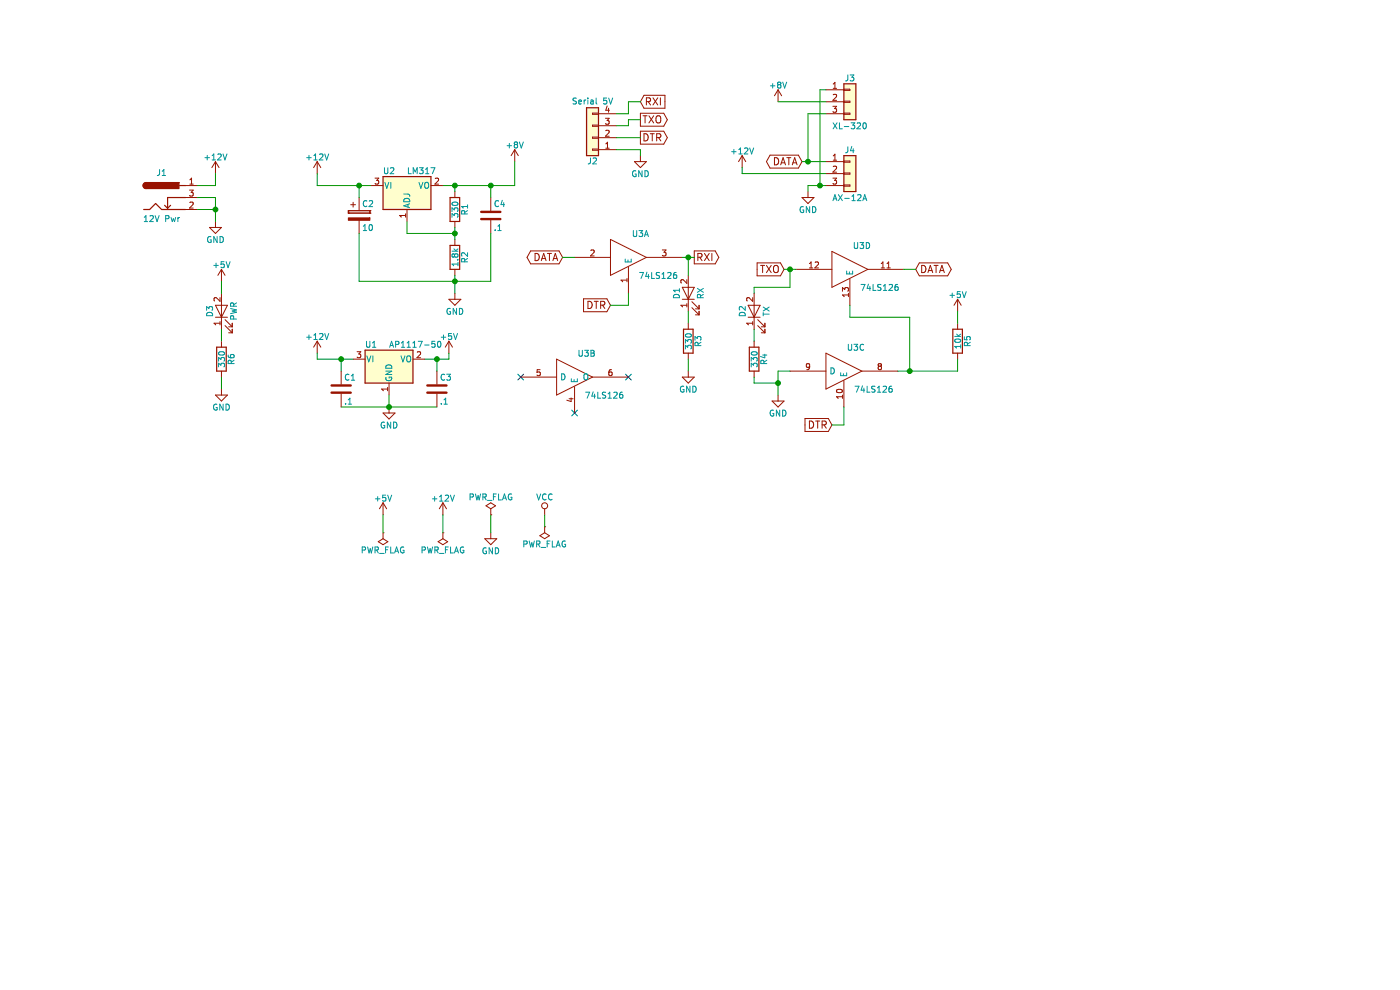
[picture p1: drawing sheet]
<svg xmlns="http://www.w3.org/2000/svg" width="297mm" height="210mm" viewBox="0 0 297 210" stroke-linecap="round" stroke-linejoin="round" font-family="sans-serif">
<g fill="none" stroke="#981200" stroke-width=".21">
<path d="M165.1 19l-.8 1.3M165.1 19v2.6M165.1 19l.7 1.3M175.2 19h3.8M176.8 17.8l.3-.3v1.2M176.8 18.7h.7M179 18.9h1.3v.3h-1.3zM39.4 39.4h2.5M40.3 39.1h.7M40.3 38.1l.3-.3v1.3M45.7 34.3v2.5M45.7 34.3l-.8 1.3"/>
<path d="M45.7 34.3l.8 1.3M67.3 34.3v2.5M67.3 34.3l-.8 1.3M67.3 34.3l.8 1.3M78.7 39.4h2.6M79.6 37.8h.7l-.4 .5 .4 .1v.5l-.2 .2-.5-.2M91.4 39.4h2.6M92.3 37.9l.5-.1 .2 .3-.7 1h.7M109.2 31.7l-.8 1.3M109.2 31.7v2.6M109.2 31.7l.8 1.3M125.7 24h1.3v.3h-1.3z"/>
<path d="M125.7 26.5h1.3v.3h-1.3zM125.7 29.1h1.3v.2h-1.3zM125.7 31.6h1.3v.3h-1.3zM127 31.7h3.8M127 29.2h3.8M127 26.7h3.8M127 24.1h3.8M128.4 25.1h.8l-.4 .5 .4 .1v.5l-.2 .2-.6-.2M128.5 31.4h.7M128.5 30.5l.4-.3v1.2M128.5 27.7l.5-.1 .2 .4-.8 .9h.8M128.8 22.5l-.3 .9h.8"/>
<path d="M129.1 23v.8M134.6 34.3h2.5l-1.2 1.3zM135.9 24h4.9l.8 1.4-.8 1.4h-4.9zM135.9 27.8h4.9l.8 1.4-.8 1.4h-4.9zM135.9 33v1.3M136.4 24.6h.9M136.6 20.2h4.5v2.8h-4.5l-.7-1.4zM136.6 28.4a.77 .77 0 0 1 .9 .7 .77 .77 0 0 1-.9 .8zM136.8 24.6v1.5M137.1 21.6l.8-.1 .1-.2-.1-.4-.2-.2h-.6v1.6M137.5 21.6l.5 .7M137.7 24.6l1 1.5"/>
<path d="M137.9 28.4h.9M138.4 28.4v1.5M138.5 20.7l1 1.6M138.7 24.6l-1 1.5M139.3 29.2l.7-.1 .2-.2-.1-.4-.2-.1h-.6v1.5M139.4 24.6a.5 .5 0 0 1 .5 0 .5 .5 0 0 1 .3 .5l-.1 .8-.3 .2a.53 .53 0 0 1-.6-.5v-.5zM139.5 20.7l-1 1.6M139.7 29.2l.5 .7M140.1 20.7v1.6M157.4 33l-.7 1.3M157.4 33v2.6M157.4 33l.8 1.3"/>
<path d="M163.4 32.9h6l.7 1.4-.7 1.4h-6l-.8-1.4zM164.3 33.4a.77 .77 0 0 1 .9 .8 .77 .77 0 0 1-.9 .8zM165.6 35l.5-1.6 .5 1.6M165.7 34.5h.8M166.9 33.4h.9M167.3 33.4v1.6M168.1 35l.5-1.6 .5 1.6M168.2 34.5h.7M175.2 24.1h3.8M175.2 39.4h3.8M175.2 34.3h3.8M175.2 36.8h3.8"/>
<path d="M175.2 21.6h3.8M176.7 22.6h.8l-.5 .4 .4 .1v.6l-.2 .1-.5-.1M176.7 37.8h.8l-.5 .5 .4 .1v.5l-.2 .2-.5-.2M176.8 20.1l.4-.1 .3 .4-.8 .9h.8M176.8 35.3l.4-.1 .3 .4-.8 .9h.8M176.8 34h.7M176.8 33.1l.3-.4v1.3M179 21.5h1.3v.2h-1.3zM179 24h1.3v.3h-1.3zM179 34.2h1.3v.2h-1.3zM179 36.7h1.3v.2h-1.3zM179 39.2h1.3v.3h-1.3z"/>
<path d="M39.4 44.4h2.5M39.4 41.9h2.5M40.2 40.3h.8l-.4 .5 .3 .1v.6l-.1 .1-.6-.1M40.3 43l.5-.1 .2 .3-.8 .9h.8M44.4 48.2h2.6l-1.3 1.3zM45.7 47v1.2M47 57.1v2.6M47 57.1l-.8 1.3M47 57.1l.7 1.3M73.9 44.7h.1M73.9 45.2h.1M73.9 44.7v.5"/>
<path d="M73.9 45.2h4.6M73.9 44.7h4.6M74.4 43.4h1M74.9 42.9v1M76.2 41.9v2.8M76.2 46.7v2.8M78.5 45.2h.1M78.5 44.7h.1M78.5 44.7v.5M86 45.4v.7M86 45.7h-1.2l.3 .4M86.3 44.4v2.6"/>
<path d="M96.5 40.6v1.3M96.5 47v1.2M96.5 50.8v1.3M96.5 57.1v1.3M104.1 41.9v2.8M104.1 46.7v2.8M112.6 53.2h6l.8 1.4-.8 1.4h-6l-.8-1.4zM113.5 53.8a.77 .77 0 0 1 .9 .7 .77 .77 0 0 1-.9 .8zM114.8 55.3l.5-1.5 .5 1.5M115 54.9h.7M116.1 53.8h.9M116.6 53.8v1.5"/>
<path d="M117.3 55.3l.5-1.5 .5 1.5M117.4 54.9h.8M121.9 54.6h7.6M125.3 53.1l.5-.1 .3 .4-.8 .9h.8M129.5 50.8l7.6 3.8-7.6 3.8zM133 59.1v.7M133 59.4h-1.3l.4 .4M133.3 56.6v5.6M137.1 54.6h7.6M140.5 53h.8l-.4 .5 .3 .1v.6l-.1 .1-.6-.1M145.7 59.3v.8l-.9-.8-.4 .2 .1 .5M146 58.4v7.6"/>
<path d="M147.3 53.2h4.4l.8 1.4-.8 1.4h-4.4zM148 54.6l.8-.1 .1-.2v-.4l-.3-.1h-.6v1.5M148.4 54.6l.5 .7M149.4 53.8l1.1 1.5M150.5 53.8l-1.1 1.5M151 53.8v1.5M160.6 55.8h5l.7 1.3-.7 1.4h-5zM161.4 56.3h.8M161.8 56.3v1.5M162.6 56.3l1 1.5M163.6 56.3l-1 1.5M164.2 56.5a.5 .5 0 0 1 .6-.2 .5 .5 0 0 1 .3 .5v.8l-.3 .2a.53 .53 0 0 1-.7-.5z"/>
<path d="M168.9 57.1h7.6M170.1 41.9h2.6l-1.3 1.3zM171.4 40.6v1.3M171.7 56.8h.7M171.7 55.9l.4-.3v1.2M172.9 55.7l.5-.1 .2 .3-.7 .9h.7M176.5 53.3l7.6 3.8-7.6 3.8zM180.3 59.2v5.6M184.1 57.1h7.6M186.9 56.8h.8M186.9 55.9l.4-.3v1.2M188.2 56.8h.7"/>
<path d="M188.2 55.9l.3-.3v1.2M195 55.8h6l.8 1.3-.8 1.4h-6l-.7-1.4zM195.5 56.3a.77 .77 0 0 1 .9 .8 .77 .77 0 0 1-.9 .7zM196.9 57.8l.5-1.5 .5 1.5M197 57.4h.7M198.1 56.3h.9M198.6 56.3v1.5M199.3 57.8l.5-1.5 .5 1.5M199.4 57.4h.8M45.7 64.8h2.5l-1.2 2.5zM45.7 67.3h2.5M46.7 68.6h-1.3l.4 .3"/>
<path d="M46.7 63.1v.8l-.9-.8-.4 .3 .1 .4M46.7 68.2v.7M47 62.2v7.6M47 72.4v1.2M47 78.7v1.3M47.7 69.1l1.6 1.5M47.7 67.8l1.6 1.5M48.5 70.6h.8M48.5 69.3h.8M49.3 68.6v.7M49.3 69.8v.8M67.3 72.4l-.8 1.2"/>
<path d="M67.3 72.4v2.5M67.3 72.4l.8 1.2M72.4 78.7v2.8M74.9 76.2h2.6M75.8 74.6h.7l-.4 .5 .4 .1v.6l-.2 .1-.5-.1M87.6 76.2h2.5M88.5 74.7l.5-.1 .2 .4-.8 .9h.8M92.7 78.7v2.8M95.2 63.5h2.6l-1.3 1.3zM95.2 72.4l-.7 1.2M95.2 72.4v2.5M95.2 72.4l.8 1.2"/>
<path d="M96.5 62.2v1.3M110.5 80h7.6M114.6 78.4h-.6l-.1 .6h.7v.6l-.2 .1-.5-.1M118.1 76.2l7.6 3.8-7.6 3.8zM123.8 63.4h4.9l.8 1.4-.8 1.3h-4.9zM124.7 63.9a.77 .77 0 0 1 .9 .8 .77 .77 0 0 1-.9 .7zM125.7 80h7.6M126.1 63.9h.8M126.5 63.9v1.5M127.4 64.7h.8l.1-.3-.1-.3-.2-.2h-.6v1.5M127.8 64.7l.5 .7M129.7 78.4l-.3 .1-.2 .2v.7l.2 .3 .4-.1-.1-.6-.3-.1-.2 .2"/>
<path d="M144.7 80h2.6l-1.3 1.3zM144.7 63.5h2.6M144.7 60.9h2.6l-1.3 2.6zM145.7 64.4v.7M145.7 64.8h-1.3l.4 .3M146 68.6v1.2M146 74.9v1.3M146 78.7v1.3M146.8 65.3l1.5 1.5M146.8 64l1.5 1.5M147.5 66.8h.8M147.5 65.5h.8"/>
<path d="M148.3 64.8v.7M148.3 66v.8M158.7 64.8h2.6l-1.3 2.5zM158.7 67.3h2.6M159.7 63.1v.8l-.9-.8-.4 .3 .1 .4M159.7 68.2v.7M159.7 68.6h-1.3l.4 .3M160 62.2v7.6M160 72.4v1.2M160 78.7v1.3M160.7 69.1l1.6 1.5M160.7 67.8l1.6 1.5"/>
<path d="M161.5 70.6h.8M161.5 69.3h.8M162.3 68.6v.7M162.3 69.8v.8M167.6 78.7h7.6M171.8 77.7l-.3 .2h-.3l-.1-.7 .4-.1 .3 .3-.1 .7-.3 .3h-.2M175.2 74.9l7.6 3.8-7.6 3.8zM178.7 61.8v-.8l.5 .4 .1-.4h.6l.1 .2-.1 .6M180 62.2v.7M180 62.6h-1.3l.4 .3M182.8 78.7h7.7M186.5 77.7l-.2 .2v.4l.2 .1h.3l.2-.2-.1-.4-.1-.1"/>
<path d="M186.5 77.7l-.2-.2 .2-.4 .4 .1 .1 .3-.2 .2M186.5 77.7h.3M203.1 63.5v2.5M203.1 68.6v1.2M203.1 74.9v1.3M203.1 63.5l-.7 1.3M203.1 63.5l.8 1.3M45.7 83.8h2.5l-1.2 1.3zM47 82.5v1.3M72.4 83.5v2.8M81.3 87.6h2.5l-1.3 1.3zM82.2 82.2v.7"/>
<path d="M82.2 82.5h-1.2l.3 .4M82.5 81.3v2.5M82.5 86.3v1.3M92.7 83.5v2.8M120.7 84.6h.9M121.2 84.4v.8l-1-.3M121.9 82v5.6M163.8 85.1h2.5l-1.2 1.2zM165.1 83.8v1.3M170.8 88.8h4.9l.8 1.3-.8 1.4h-4.9zM171.7 89.3a.77 .77 0 0 1 .9 .8 .77 .77 0 0 1-.9 .7zM173 89.3h.9"/>
<path d="M173.5 89.3v1.5M174.4 90.1l.7-.1 .2-.2-.1-.3-.2-.2h-.6v1.5M174.8 90.1l.5 .7M177.5 82.8a.76 .76 0 0 1 1.2 .2 .74 .74 0 0 1-1.2-.1zM178.7 83.8v.7M178.7 84.2h-1.2l.3 .3M179 80.8v5.5M80.2 114.9l1.1-.6 1 .6-1 .6zM81.3 113h.1M81.3 106.7v2.5M81.3 113v1.3M81.3 106.7l-.8 1.2"/>
<path d="M81.3 106.7l.7 1.2M92.9 114.9l1.1-.6 1 .6-1 .6zM94 113h.1M94 106.7v2.5M94 113v1.3M94 106.7l-.8 1.2M94 106.7l.7 1.2M102.8 114.3h2.6l-1.3 1.2zM103.1 107.3l1-.6 1 .6-1 .6zM104.1 109.2h.1M104.1 107.9v1.3M104.1 113v1.3"/>
<path d="M114.5 113.6l1-.6 1.1 .6-1.1 .7zM115.5 111.7h.1M115.5 107.9v1.3M115.5 111.7v1.3"/>
<circle cx="115.5" cy="107.3" r=".63"/>
</g>
<g fill="none" stroke="#009596" stroke-width=".21">
<path d="M163.4 18.2h1M163.9 17.7v1M165.2 18l-.2-.3 .2-.3 .4 .1 .1 .2-.3 .3M165.2 18l-.2 .2v.4l.2 .1h.2l.3-.3-.1-.3-.2-.1M165.2 18h.2M166 17.4l.5 1.3 .4-1.3M179.9 15.9l-.1 1.1-.4 .2M180.3 15.9h.8l-.4 .5 .4 .1v.5l-.2 .2-.6-.2M33.9 36l-.1 1-.4 .2M34.4 36.3l.4-.3v1.2M34.4 37.2h.7M43.5 33.4h.9"/>
<path d="M44 33v.9M45 33l.4-.3v1.2M45 33.9h.7M46.2 32.8l.5-.1 .2 .3-.8 .9h.8M47.3 32.7l.4 1.2 .4-1.2M65.1 33.4h.9M65.5 33v.9M66.6 33.9h.7M66.6 33l.3-.3v1.2M67.8 32.8l.5-.1 .2 .3-.8 .9h.8M68.9 32.7l.4 1.2 .4-1.2M81.6 35.6v1l.2 .2h.2l.3-.2v-1"/>
<path d="M81.6 38.7l.4 1.2 .5-1.2M82.8 35.7l.5-.1 .2 .3-.7 .9h.7M82.9 38.7v1.2M86.6 35.6v1.2h.7M87.7 36.8v-1.2l.4 .9 .4-.9v1.2M88.9 38.7l.4 1.2 .4-1.2M89 35.6h.8l-.5 .5 .4 .1v.5l-.2 .1-.5-.1M90.1 38.9l.3-.2h.4l.1 .8a.42 .42 0 0 1-.2 .4 .42 .42 0 0 1-.4 0l-.2-.4zM90.3 36.8h.7M90.3 35.9l.3-.3v1.2M91.4 35.6h.9l-.6 1.2M107.6 30.9h.9"/>
<path d="M108.1 30.4v1M109.3 30.7l-.2-.3 .2-.3 .5 .1v.2l-.2 .3M109.3 30.7l-.2 .2v.4l.2 .1h.3l.2-.3v-.3l-.2-.1M109.3 30.7h.3M110.2 30.1l.4 1.3 .4-1.3M122.3 20.9h-.6l-.1 .4a.54 .54 0 0 1 .6 .6l-.2 .2-.4-.1M122.8 21.6l.6-.1-.1-.2-.3-.1-.2 .2v.6h.5M123.9 21.2v.9M124.3 21.2l-.4 .3M124.7 20.8v.1M124.7 21.2v.9M125.3 33.5l-.1 1.1-.4 .2"/>
<path d="M125.3 21.3h.5l.1 .8M125.8 33.6l.5-.1 .2 .4-.7 .9h.7M125.9 21.5l-.6 .3 .1 .3 .5-.1M126.5 20.8v1.1l.1 .2M128.7 20.8h-.6l-.1 .6h.7v.5l-.2 .2-.5-.2M129.1 20.8l.4 1.3 .5-1.3M134.9 36.3a.59 .59 0 0 0-.7 .5 .59 .59 0 0 0 .7 .6v-.5h-.2M136.2 36.2v1.3l-.7-1.3v1.3M136.8 36.2a.64 .64 0 0 1 .7 .6 .64 .64 0 0 1-.7 .7zM155.2 32.2h1M155.7 31.7v1M156.7 32.7h.7"/>
<path d="M156.7 31.7l.4-.3v1.3M157.9 31.5l.5-.1 .3 .3-.8 1h.8M159 31.4l.4 1.3 .5-1.3M176.7 26.1l.9 1.2M177.6 26.1l-.9 1.2M178.1 26.1v1.2h.6M179.1 26.8h1M179.9 31.1l-.1 1.1-.4 .2M180.5 26.1h.8l-.4 .4 .4 .1v.6l-.2 .1-.6-.1M180.7 31.1l-.3 .9h.8M181 31.5v.9M181.8 26.2l.5-.1 .3 .3-.8 .9h.8"/>
<path d="M183.2 26.2l.1-.1a.67 .67 0 0 1 .5 .6 .67 .67 0 0 1-.5 .6l-.2-.5zM30.6 47h.7M30.6 46.1l.4-.4v1.3M31.8 45.8l.5-.1 .2 .4-.8 .9h.8M32.9 45.7l.4 1.3 .4-1.3M35.1 46.4l.7-.1v-.5l-.7-.1v1.3M36.3 46.1l.2 .9 .3-.6 .2 .6 .3-.9M37.7 46.1v.9M38.1 46.1l-.4 .3M44.7 50.2a.59 .59 0 0 0-.7 .6 .59 .59 0 0 0 .7 .6l.1-.5h-.2M45.4 56.3h.9M45.8 55.8v1"/>
<path d="M46.1 50.2v1.2l-.7-1.2v1.2M46.7 50.2a.64 .64 0 0 1 .7 .6 .64 .64 0 0 1-.7 .6zM47.5 55.5h-.6v.6h.6v.6l-.1 .1-.5-.1M48 55.5l.4 1.3 .4-1.3M77.1 48.9h.7M77.1 48l.3-.4v1.3M77.8 42.7a.56 .56 0 0 0-.7 .5 .56 .56 0 0 0 .7 .5M78.3 42.7l.5-.1 .3 .3-.8 .9h.8M78.4 47.7l.2-.1a.67 .67 0 0 1 .4 .7 .67 .67 0 0 1-.4 .6l-.3-.5zM85.7 41.2h1l.2 .4M85.7 42.3a.69 .69 0 0 1 .8-.2 .69 .69 0 0 1 .4 .7h-1.2zM86.5 43.3v.6"/>
<path d="M86.9 43.2l-1.2 .5 1.2 .4M95.9 46.1v-.8l.5 .4 .1-.3h.5l.2 .1-.2 .6M95.9 44.9v-.8l.5 .4 .1-.4h.5l.2 .2-.2 .6M95.9 53.3h1.3M95.9 43a.76 .76 0 0 1 1.3 .3 .74 .74 0 0 1-1.3-.1zM96.3 52.8l.5 .5M96.4 54.1l-.2-.3-.3 .3 .1 .4h.2l.2-.2M96.4 54.1l.3-.3 .3 .1 .2 .2v.2l-.3 .2h-.4l-.1-.2M96.4 54.1v.2M97 55.1h.2M97.2 55.7v.7M97.2 56h-1.3l.3 .4"/>
<path d="M97.2 52.8l-.5 .4M98.6 45.4l-.1-.6-.5-.1-.1 .7h1.3M98.6 55.5l-.1-.6h-.5l-.1 .6h1.3M99.2 44.7l-.6 .4M99.2 53.6v.8l-.9-.8-.4 .2 .1 .5M99.2 43.5v.7M99.2 43.8h-1.3l.4 .4M99.2 54.8l-.6 .4M105.1 48.8v.1M105.6 48.9h.7M105.6 48l.4-.4v1.3M105.8 42.7a.56 .56 0 0 0-.8 .5 .56 .56 0 0 0 .8 .5"/>
<path d="M106.6 42.5l-.3 .9h.7M106.9 43v.8M132.6 55v.6h1.3v-.6M133.2 55.1v.5M134.4 48.9v1l.2 .3h.2l.3-.3v-1M135.6 48.9h.7l-.4 .5 .4 .1v.6l-.2 .1-.5-.1M135.7 57.8h.8l-.5 1.3M136.7 50.2l.4-1.3 .5 1.3M136.8 49.8h.6M137.3 57.7l-.3 .9h.7M137.6 58.2v.9M138.2 57.8v1.3h.7"/>
<path d="M139.9 57.8h-.6v.5a.54 .54 0 0 1 .6 .6l-.2 .2-.5-.1M140.4 59.1h.7M140.4 58.2l.4-.4v1.3M141.6 57.9l.5-.1 .3 .4-.8 .9h.8M143.4 57.8h-.3l-.2 .3v.7l.2 .3 .4-.2-.1-.6h-.3l-.2 .2M170.4 43.9a.59 .59 0 0 0-.7 .6 .59 .59 0 0 0 .7 .5l.1-.5h-.2M171.8 43.8v1.3l-.7-1.3v1.3M172.4 43.8a.64 .64 0 0 1 .7 .7 .64 .64 0 0 1-.7 .6zM176.7 42.6l.4-1.3 .5 1.3M176.8 42.2h.6M177.9 41.3l.8 1.3M178.7 41.3l-.8 1.3"/>
<path d="M179.2 42.1h1M179.6 57.5v.6h1.3v-.6M180.2 57.7v.4M180.7 42.6h.7M180.7 41.6l.4-.3v1.3M181.2 51.4v1.1l.3 .2h.2l.2-.2v-1.1M181.9 41.4l.5-.1 .3 .3-.8 1h.8M182.4 51.4h.8l-.4 .5 .4 .1v.6l-.2 .1-.6-.1M183 42.6l.4-1.3 .5 1.3M183.2 42.2h.5M183.8 51.4a.64 .64 0 0 1 .7 .7 .64 .64 0 0 1-.7 .6zM43.8 65.8v-.8l.5 .5 .1-.4h.6l.1 .2-.1 .5"/>
<path d="M43.9 66.5a.69 .69 0 0 1 .8-.2 .69 .69 0 0 1 .4 .7h-1.3zM46.4 77.8v-.8l.5 .5 .1-.4h.5l.1 .2-.1 .5M46.4 76.6v-.8l.5 .5 .1-.4h.5l.1 .2-.1 .5M46.4 74.8a.76 .76 0 0 1 1.2 .2 .74 .74 0 0 1-1.2-.1zM48.4 75.3l.1 .4 .2 .2h.7l.3-.2-.2-.5-.6 .1v.4l.2 .2M48.9 65.4l1.3 .3-.9 .3 .9 .2-1.3 .3M49.1 77.1l-.1-.6h-.5l-.1 .6h1.3M49.6 65l-.1-.7h-.5l-.1 .7h1.3M49.6 67.7l-.1-.6-.5-.1-.1 .7h1.3M49.7 76.4l-.6 .4M50.2 64.2l-.6 .5M65.1 71.5h.9"/>
<path d="M65.5 71.1v.9M66.6 72h.7M66.6 71.1l.3-.4v1.3M67.8 70.8l.5-.1 .2 .4-.8 .9h.8M68.9 70.7l.4 1.3 .4-1.3M74 79.5a.56 .56 0 0 0-.7 .5 .56 .56 0 0 0 .7 .5M74.5 79.7l.4-.3v1.3M77.8 72.4v1l.2 .3h.2l.3-.3v-1M77.8 75.5l.4 1.3 .5-1.3M79 73.7h.7M79 72.8l.4-.4v1.3M79.1 75.5v1.3"/>
<path d="M81.8 78.7h1.3l-1.3 .7h1.3M81.9 77.6a.69 .69 0 0 1 .8-.2 .69 .69 0 0 1 .4 .7h-1.3zM82.7 73.7l.4-1.3 .4 1.3M82.8 73.3h.6M83.9 73.1l.6-.1 .1-.5-.7-.1v1.3M85.1 75.5l.4 1.3 .4-1.3M85.1 73.7h.8M85.1 72.8l.4-.4v1.3M86.3 75.7l.3-.2h.3l.2 .8a.42 .42 0 0 1-.2 .4 .42 .42 0 0 1-.4 0l-.2-.4zM86.4 73.7h.7M86.4 72.8l.3-.4v1.3M87.6 73.7h.7"/>
<path d="M87.6 72.8l.3-.4v1.3M88.7 72.4h.9l-.6 1.3M90.1 73.2h.9M92.3 72.4h-.7v.6h.7v.5l-.2 .2-.5-.2M92.9 72.5l.2-.1a.67 .67 0 0 1 .4 .6 .67 .67 0 0 1-.4 .7l-.3-.5zM93.6 71.5h1M94.1 71.1v.9M94.3 79.5a.56 .56 0 0 0-.7 .5 .56 .56 0 0 0 .7 .5M94.8 79.4h.8l-.5 .5 .4 .1v.5l-.2 .2-.5-.2M95.5 65.5a.59 .59 0 0 0-.7 .5 .59 .59 0 0 0 .7 .6l.1-.5h-.2M95.8 70.7h-.6l-.1 .6h.7v.6l-.2 .1-.5-.1M96.2 70.7l.4 1.3 .5-1.3"/>
<path d="M96.9 65.4v1.3l-.8-1.3v1.3M97.5 65.4a.64 .64 0 0 1 .7 .7 .64 .64 0 0 1-.7 .6zM119.1 79.3a.64 .64 0 0 1 .8 .6 .64 .64 0 0 1-.8 .7zM122.8 74.3v1l.3 .3h.2l.2-.3v-1M123.9 79.5l.3-.2 .3 .1 .2 .7a.42 .42 0 0 1-.2 .4 .42 .42 0 0 1-.5 0l-.1-.4zM124 74.3h.8l-.4 .5 .4 .1v.5l-.2 .2-.6-.2M125.4 74.3h.4l.2 .2-.2 .4 .2 .1 .1 .3-.2 .3h-.5zM125.4 74.9h.4M142.9 62.7a.69 .69 0 0 1 .8-.2 .69 .69 0 0 1 .4 .7h-1.2zM144.1 61.6h-1.2l.3 .3M144.1 61.2v.7M145.4 72.8v-.8l.5 .4 .1-.3h.5l.2 .1-.2 .6"/>
<path d="M145.4 74v-.8l.5 .5 .1-.4h.5l.2 .2-.2 .5M145.5 71a.76 .76 0 0 1 1.2 .2 .74 .74 0 0 1-1.3-.1zM147.4 72.2v-.8l.5 .4 .1-.4h.6l.1 .2-.1 .6M147.9 61.2l1.3 .8M148.1 73.3l-.1-.6h-.5l-.1 .6h1.3M148.6 63.2l-.1-.7h-.5l-.1 .7h1.3M148.7 72.6l-.6 .4M149.2 62.4l-.6 .5M149.2 61.2l-1.3 .8M156.9 66.5a.69 .69 0 0 1 .8-.2 .69 .69 0 0 1 .4 .7h-1.3zM158.1 65v.8l-.9-.8-.4 .3 .1 .4M159.4 77.8v-.8l.5 .5 .1-.4h.5l.1 .2-.1 .5"/>
<path d="M159.4 76.6v-.8l.5 .5 .1-.4h.5l.1 .2-.1 .5M159.4 74.8a.76 .76 0 0 1 1.2 .2 .74 .74 0 0 1-1.2-.1zM161.8 75.3h.9M161.9 66.3v.7M161.9 66.6h1.3M161.9 65.1l1.3 .9M162.1 77.1l-.1-.6h-.5l-.1 .6h1.3M162.2 75.1v.8l-.9-.3M162.7 76.4l-.6 .4M163.2 65.1l-1.3 .9M176.3 78a.64 .64 0 0 1 .7 .7 .64 .64 0 0 1-.7 .6zM178.3 79.1v.6h1.3v-.6"/>
<path d="M178.9 79.3v.4M180 73v1l.2 .3h.2l.3-.3v-1M181.2 73h.7l-.4 .5 .4 .1v.6l-.2 .1-.5-.1M182.7 60.3h.8l-.5 1.3M183.2 73.1a.56 .56 0 0 0-.8 .6 .56 .56 0 0 0 .8 .5M184.2 60.3l-.2 .9h.7M184.5 60.7v.9M185.2 60.3v1.3h.6M186.9 60.4h-.6l-.1 .4a.54 .54 0 0 1 .6 .7l-.1 .1-.5-.1M187.4 61.6h.7M187.4 60.7l.4-.4v1.3M188.6 60.4l.5-.1 .2 .4-.8 .9h.8"/>
<path d="M190.4 60.3l-.3 .1-.2 .2-.1 .8 .3 .2 .4-.1-.1-.6-.3-.1-.3 .2M201.5 62.6h1M202 62.2v.9M202.5 71.4h1.3M202.6 72.1a.76 .76 0 0 1 1.2 .2 .74 .74 0 0 1-1.3-.1zM202.9 70.9l.5 .5M203.7 61.9h-.6l-.1 .5h.7v.6l-.2 .1-.5-.1M203.8 73.5h-1.3l.4 .3M203.8 73.1v.7M203.8 70.9l-.5 .3M204.1 61.9l.4 1.2 .5-1.2M204.6 71.4v.6l.6 .1v-.7h.5l.1 .2-.1 .5"/>
<path d="M205.2 73.3v-.6h-.5l-.1 .6h1.2M205.8 72.6l-.6 .4M46 85.8a.59 .59 0 0 0-.7 .6 .59 .59 0 0 0 .7 .5l.1-.5h-.3M47.3 85.7v1.3l-.7-1.3v1.3M47.9 85.7a.64 .64 0 0 1 .8 .7 .64 .64 0 0 1-.8 .6zM73.3 85.6v.1M73.9 85.7h.7M73.9 84.8l.3-.3v1.2M74.5 80.7h.7M81.6 89.6a.59 .59 0 0 0-.8 .6 .59 .59 0 0 0 .8 .5v-.4h-.2M81.9 80a.59 .59 0 0 0 .6 .8 .59 .59 0 0 0 .5-.8h-.4v.2M82.9 89.5v1.3l-.7-1.3v1.3"/>
<path d="M83.5 89.5a.64 .64 0 0 1 .7 .7 .64 .64 0 0 1-.7 .6zM93.6 85.6v.1M94.2 85.7h.7M94.2 84.8l.3-.3v1.2M121.2 80.3v.7h1.3v-.7M121.8 80.5v.5M124.3 83.2h.8l-.5 1.3M125.8 83.1l-.3 .9h.8M126.1 83.6v.9M126.8 83.2v1.3h.6M128.5 83.2h-.6l-.1 .5a.54 .54 0 0 1 .6 .6l-.1 .2-.5-.1M129 84.5h.7"/>
<path d="M129 83.5l.4-.3v1.3M130.2 83.3l.5-.1 .2 .3-.8 1h.8M132 83.2h-.3l-.2 .3-.1 .7 .3 .3 .4-.2-.1-.6h-.3l-.3 .2M145 82a.59 .59 0 0 0-.7 .5 .59 .59 0 0 0 .7 .6l.1-.5h-.2M146.4 81.9v1.3l-.7-1.3v1.3M147 81.9a.64 .64 0 0 1 .7 .7 .64 .64 0 0 1-.7 .6zM164.1 87.1a.59 .59 0 0 0-.7 .5 .59 .59 0 0 0 .7 .6v-.5h-.2M165.4 87v1.3l-.7-1.3v1.3M166 87a.64 .64 0 0 1 .7 .6 .64 .64 0 0 1-.7 .7zM181.4 81.9h.8l-.5 1.3M183 81.8l-.3 1h.7M183.3 82.3v.9"/>
<path d="M184 81.9v1.3h.6M185.6 82h-.6v.4a.54 .54 0 0 1 .6 .7l-.2 .1-.5-.1M186.1 83.2h.7M186.1 82.3l.4-.4v1.3M187.4 82l.4-.1 .3 .4-.8 .9h.8M189.2 81.9l-.4 .1-.2 .2v.7l.2 .3 .4-.1v-.6l-.4-.1-.2 .2M76.8 116.7l.7-.1v-.5l-.7-.1v1.3M78 116l.3 1.3 .2-.9 .3 .9 .3-1.3M79.6 116.7l.6-.1v-.5l-.6-.1v1.3M79.6 105.8h1M79.9 116.7l.4 .6M80.1 105.3v1"/>
<path d="M80.5 117.4h1M81.8 116.6h.4M81.8 105h-.6v.6h.6v.6l-.2 .1-.4-.1M82.3 105l.4 1.3 .4-1.3M82.4 116h-.6v1.3M82.9 116v1.3h.6M83.7 117.3l.4-1.3 .5 1.3M83.9 116.9h.5M85.7 116.1a.59 .59 0 0 0-.8 .5 .59 .59 0 0 0 .8 .6v-.5h-.2M89.5 116.7l.6-.1 .1-.5-.7-.1v1.3M90.7 116l.3 1.3 .2-.9 .3 .9 .3-1.3M91.7 105.8h1"/>
<path d="M92.2 105.3v1M92.3 116.7l.6-.1v-.5l-.6-.1v1.3M92.6 116.7l.4 .6M93.2 117.4h1M93.2 105.4l.4-.4v1.3M93.2 106.3h.8M94.5 105.1l.4-.1 .3 .4-.8 .9h.8M94.5 116.6h.4M95.1 116h-.6v1.3M95.6 105l.4 1.3 .4-1.3M95.6 116v1.3h.6M96.4 117.3l.4-1.3 .5 1.3"/>
<path d="M96.5 116.9h.6M98.4 116.1a.59 .59 0 0 0-.8 .5 .59 .59 0 0 0 .8 .6v-.5h-.2M99.7 105.4h.6l.1-.5-.7-.1v1.2M100.9 104.8l.3 1.2 .2-.9 .3 .9 .3-1.2M102.4 105.4h.6l.1-.5-.7-.1v1.2M102.7 105.4l.5 .6M103.2 116.3a.59 .59 0 0 0-.8 .5 .59 .59 0 0 0 .8 .6v-.5h-.2M103.4 106.1h1M104.5 116.2v1.3l-.7-1.3v1.3M104.7 105.4h.4M105.1 116.2a.64 .64 0 0 1 .7 .6 .64 .64 0 0 1-.7 .7zM105.3 104.8h-.6v1.2"/>
<path d="M105.8 104.8v1.2h.6M106.6 106l.4-1.2 .4 1.2M106.7 105.7h.6M108.5 104.8a.59 .59 0 0 0-.7 .6 .59 .59 0 0 0 .7 .6l.1-.5h-.2M111.1 115.4l.6-.1 .1-.4-.7-.1v1.2M112.3 114.8l.3 1.2 .2-.9 .3 .9 .3-1.2M113.8 115.4l.7-.1v-.4l-.7-.1v1.2M113.9 104.8l.4 1.2 .4-1.2M114.1 115.4l.5 .6M114.8 116.1h1M115.8 104.9a.56 .56 0 0 0-.7 .5 .56 .56 0 0 0 .7 .5M116.1 115.3h.4"/>
<path d="M116.7 114.8h-.6v1.2M117.1 104.9a.56 .56 0 0 0-.8 .5 .56 .56 0 0 0 .8 .5M117.2 114.8v1.2h.6M118 116l.4-1.2 .4 1.2M118.1 115.6h.6M119.9 114.8a.59 .59 0 0 0-.7 .6 .59 .59 0 0 0 .7 .5l.1-.4h-.2"/>
</g>
<g fill="#fffecd" stroke="#fffecd" stroke-width=".25">
<path d="M124.4 22.9h2.6v10.1h-2.6z" fill-rule="evenodd"/>
<path d="M81.3 37.5h10.1v6.9h-10.1z" fill-rule="evenodd"/>
<path d="M179 33h2.6v7.6h-2.6z" fill-rule="evenodd"/>
<path d="M179 17.8h2.6v7.6h-2.6z" fill-rule="evenodd"/>
<path d="M77.5 74.3h10.1v7h-10.1z" fill-rule="evenodd"/>
</g>
<g fill="none" stroke="#981200" stroke-width=".25">
<path d="M179 17.8h2.6v7.6h-2.6zM31 38.7a.63 .63 0 0 0-.7 .7 .63 .63 0 0 0 .7 .6M38.1 39.4h1.3M81.3 37.5h10.1v6.9h-10.1zM124.4 22.9h2.6v10.1h-2.6zM179 33h2.6v7.6h-2.6zM30.5 44.4h1.2l1.3-1.2 1.3 1.2h5.1M34.9 43.6l.7 .6M36.2 43.6l-.6 .6M39.4 41.9h-3.8v2.3M95.5 41.9h2v5.1h-2zM95.5 52.1h2v5h-2z"/>
<path d="M46 73.6h2v5.1h-2zM77.5 74.3h10.1v7h-10.1zM145 69.8h2v5.1h-2zM159 73.6h2v5.1h-2zM202.1 69.8h2.1v5.1h-2.1z"/>
</g>
<g fill="#981200" stroke="#981200" stroke-width=".21">
<path d="M30.5 38.9l.5-.2v1.3a.63 .63 0 0 1-.6-.4 .63 .63 0 0 1 .1-.7z" fill-rule="evenodd"/>
<path d="M73.9 46.2h4.6v.5h-4.6z" fill-rule="evenodd"/>
</g>
<path d="M31 38.7h7v1.3h-7z" fill-rule="evenodd" fill="#981200" stroke="#981200" stroke-width=".25"/>
<path d="M102.1 46.5h4M102.1 44.9h4M70.3 83.3h4.1M70.3 81.8h4.1M90.7 83.3h4M90.7 81.8h4" fill="none" stroke="#981200" stroke-width=".51"/>
<path d="M109.9 79.4l1.2 1.2M111.1 79.4l-1.2 1.2M132.7 79.4l1.2 1.2M133.9 79.4l-1.2 1.2M121.3 87l1.2 1.2M122.5 87l-1.2 1.2" fill="none" stroke="#011996" stroke-width=".21"/>
<g fill="none" stroke="#009300" stroke-width=".21">
<path d="M175.2 19h-1.3v20.4M45.7 36.8v2.6h-3.8M67.3 36.8v2.6h11.4M76.2 39.4v2.5M96.5 39.4v1.2M104.1 39.4v2.5M109.2 34.3v5.1h-15.2M130.8 31.7h5.1v1.3M130.8 29.2h5.1M135.9 25.4h-2.6v1.3h-2.5M135.9 21.6h-2.6v2.5h-2.5M157.4 35.6v1.2h17.8"/>
<path d="M165.1 21.6h10.1M170.1 34.3h5.1M175.2 39.4h-3.8v1.2M175.2 24.1h-3.8v10.2M41.9 41.9h3.8v5.1M41.9 44.4h3.8M47 59.7v2.5M76.2 49.5v10.2h27.9v-10.2M86.3 47v2.5h10.2M96.5 48.2v2.6M96.5 58.4v3.8M119.4 54.6h2.5"/>
<path d="M144.7 54.6h2.6M146 54.6v3.8M166.3 57.1h2.6M167.6 57.1v3.8h-7.6v1.3M191.7 57.1h2.6M47 69.8v2.6M47 80v2.5M67.3 74.9v1.3h7.6M72.4 76.2v2.5M92.7 76.2v2.5M95.2 74.9v1.3h-5.1M133.3 62.2v2.6h-3.8"/>
<path d="M146 66v2.6M146 76.2v2.5M160 69.8v2.6M160 80v1.3h5.1M167.6 78.7h-2.5v5.1M180.3 64.8v2.5h12.7v11.4M203.1 76.2v2.5h-12.6M203.1 66v2.6M72.4 86.3h20.3M82.5 83.8v2.5M179 86.3v3.8h-2.5M81.3 109.2v3.8"/>
<path d="M94 109.2v3.8M104.1 109.2v3.8M115.5 109.2v2.5"/>
</g>
<g fill="#009300" stroke="#009300" stroke-width=".21">
<circle cx="96.5" cy="39.4" r=".51"/>
<circle cx="96.5" cy="49.5" r=".51"/>
<circle cx="96.5" cy="59.7" r=".51"/>
<circle cx="104.1" cy="39.4" r=".51"/>
<circle cx="92.7" cy="76.2" r=".51"/>
<circle cx="72.4" cy="76.2" r=".51"/>
<circle cx="82.5" cy="86.3" r=".51"/>
<circle cx="193" cy="78.7" r=".51"/>
<circle cx="146" cy="54.6" r=".51"/>
<circle cx="167.6" cy="57.1" r=".51"/>
<circle cx="165.1" cy="81.3" r=".51"/>
<circle cx="173.9" cy="39.4" r=".51"/>
<circle cx="171.4" cy="34.3" r=".51"/>
<circle cx="45.7" cy="44.4" r=".51"/>
<circle cx="76.2" cy="39.4" r=".51"/>
</g>
</svg>
